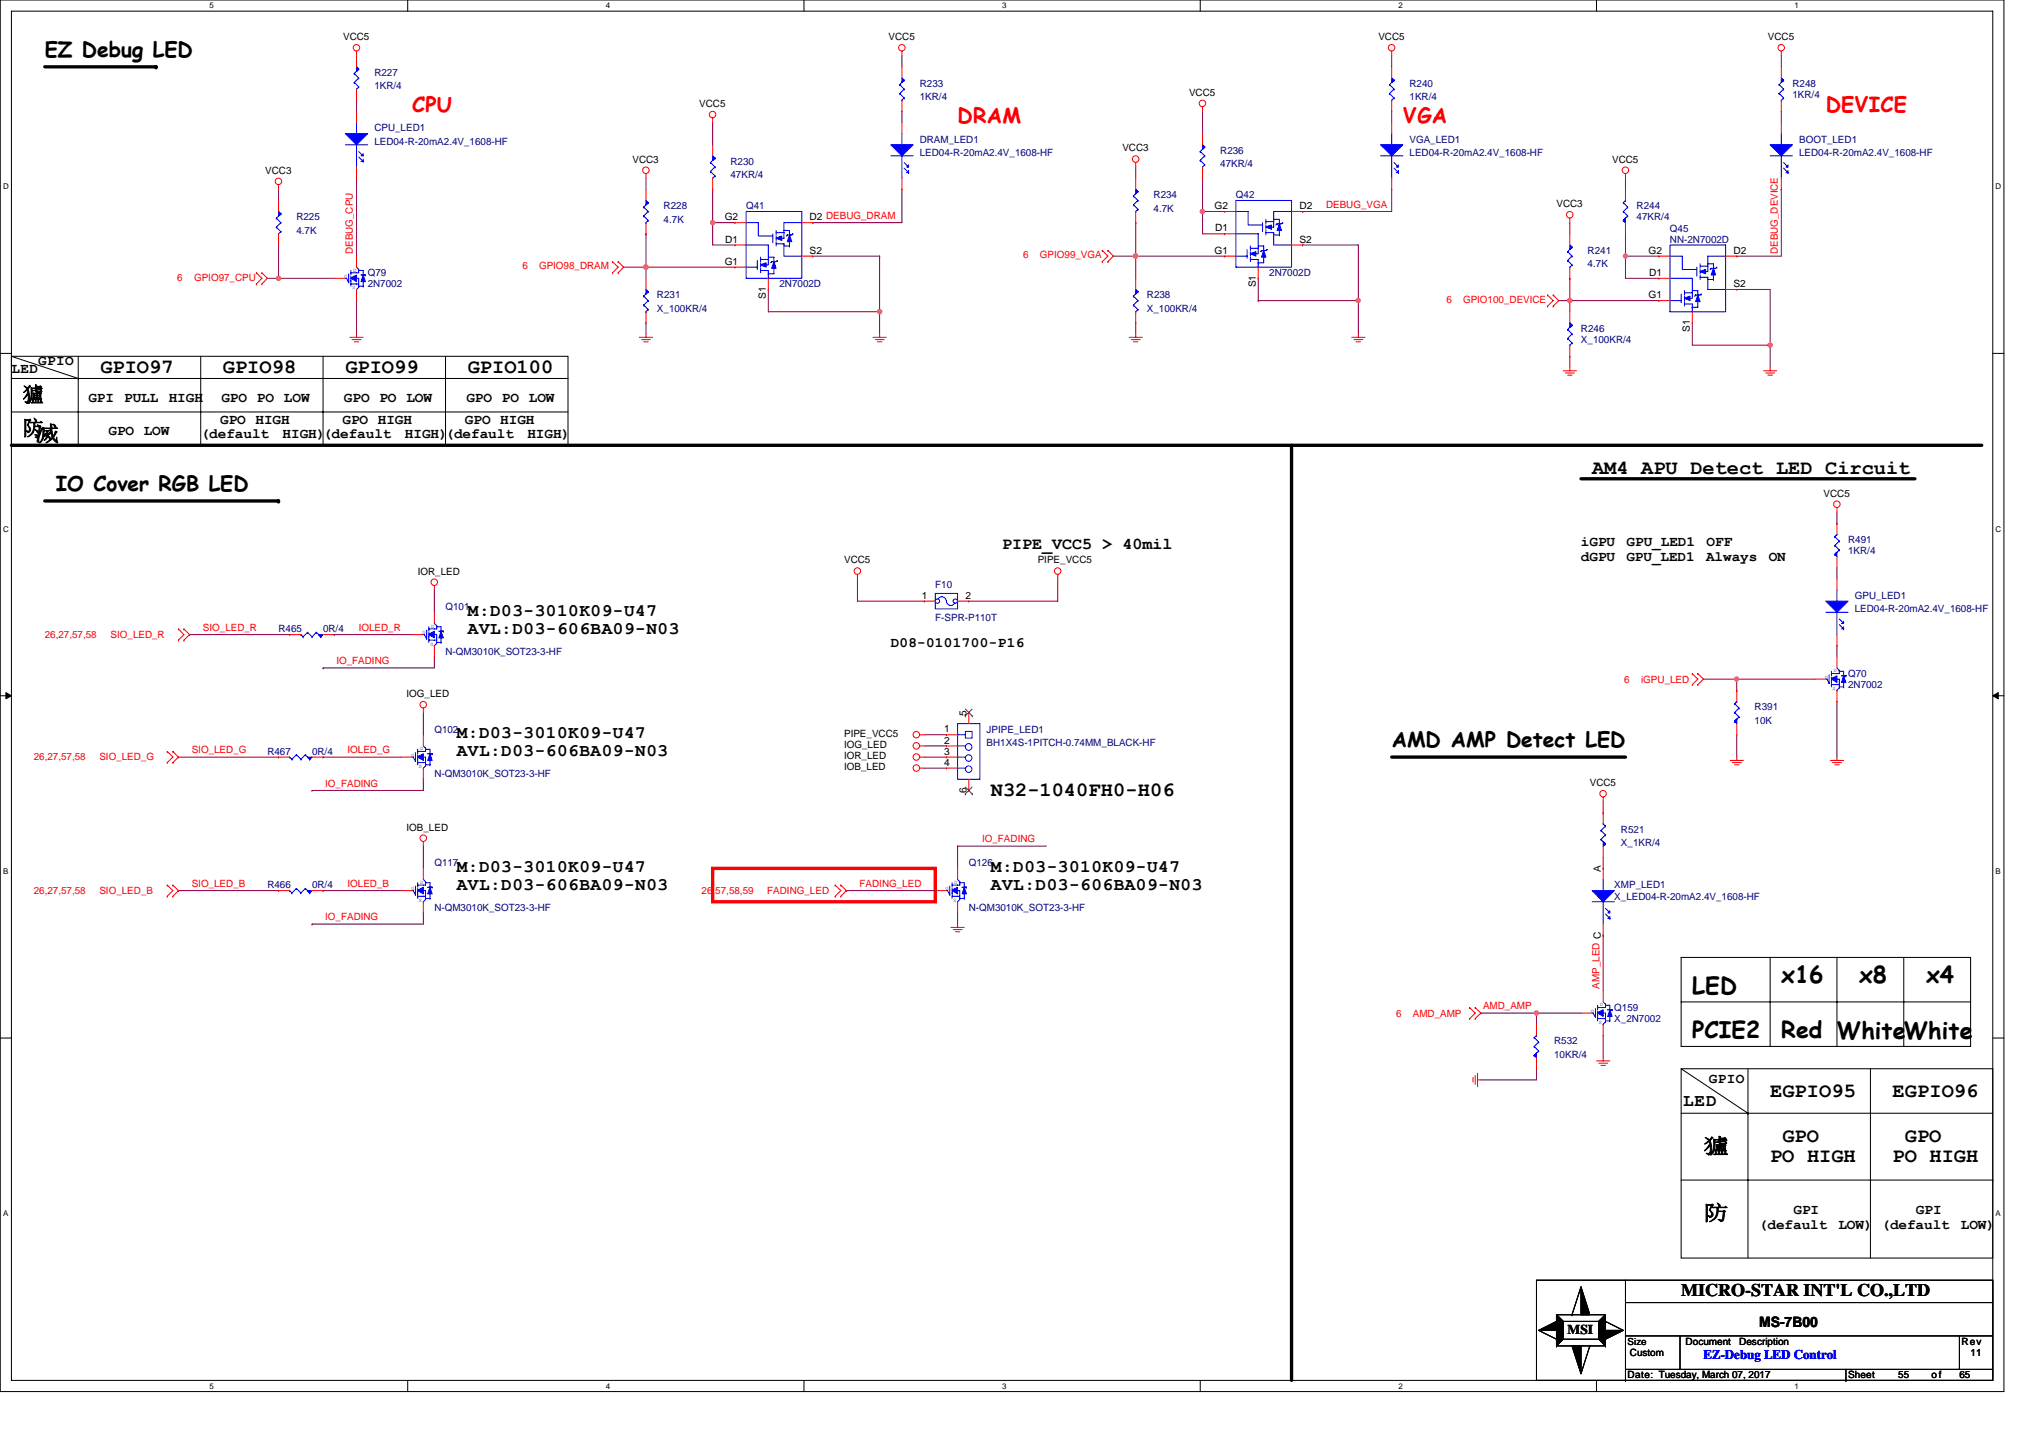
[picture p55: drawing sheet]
<svg xmlns="http://www.w3.org/2000/svg" width="297mm" height="210mm" viewBox="0 0 297 210" stroke-linecap="round" stroke-linejoin="round" font-family="sans-serif">
<defs><g id="words">
<g font-size="3.4">
<text x="260.1" y="143.6">x16</text>
<text x="271.5" y="143.5">x8</text>
<text x="281.3" y="143.5">x4</text>
<text x="247.1" y="145.2">LED</text>
<text x="247.1" y="151.6">PCIE2</text>
<text x="260.1" y="151.6">Red WhiteWhite</text>
</g>
<g font-size="3.1">
<text x="6.5" y="8.3">EZ Debug LED</text>
<text x="3.3" y="58.7">獹</text>
<text x="3.3" y="63.5">防</text>
<text x="4.9" y="64.4">滅</text>
<text x="203.2" y="109.1">AMD AMP Detect LED</text>
<text x="248.8" y="168.4">獹</text>
<text x="248.8" y="178.2">防</text>
</g>
<g font-size="3.1" fill="#f00">
<text x="60.2" y="16.4">CPU</text>
<text x="266.6" y="16.4">DEVICE</text>
<text x="139.8" y="18">DRAM</text>
<text x="204.9" y="18">VGA</text>
</g>
<g font-size="3">
<text x="14.7" y="54.5">GPIO97</text>
<text x="32.6" y="54.5">GPIO98</text>
<text x="50.4" y="54.5">GPIO99</text>
<text x="68.3" y="54.5">GPIO100</text>
<text x="8.2" y="71.6">IO Cover RGB LED</text>
<text x="232.5" y="69.2">AM4 APU Detect LED Circuit</text>
<text x="144.7" y="116.3">N32-1040FH0-H06</text>
<text x="258.5" y="160.2">EGPIO95</text>
<text x="276.4" y="160.2">EGPIO96</text>
<text x="260.3" y="166.7">GPO</text>
<text x="278.2" y="166.7">GPO</text>
<text x="258.5" y="169.7">PO HIGH</text>
<text x="276.4" y="169.7">PO HIGH</text>
</g>
<g font-size="2.6">
<text x="68.3" y="89.9">M:D03-3010K09-U47</text>
<text x="68.3" y="92.5">AVL:D03-606BA09-N03</text>
<text x="66.7" y="107.8">M:D03-3010K09-U47</text>
<text x="66.7" y="110.4">AVL:D03-606BA09-N03</text>
<text x="66.7" y="127.3">M:D03-3010K09-U47</text>
<text x="66.7" y="129.9">AVL:D03-606BA09-N03</text>
<text x="144.7" y="127.3">M:D03-3010K09-U47</text>
<text x="144.7" y="129.9">AVL:D03-606BA09-N03</text>
<text x="245.8" y="161.5">LED</text>
<text x="245.5" y="189.3">MICRO-STAR INT'L CO.,LTD</text>
</g>
<text font-size="2.4" x="146.3" y="80.1">PIPE_VCC5 &gt; 40mil</text>
<g font-size="2.1">
<text x="5.6" y="53.3">GPIO</text>
<text x="1.7" y="54.4">LED</text>
<text x="12.9" y="58.7">GPI</text>
<text x="18.1" y="58.7">PULL</text>
<text x="24.6" y="58.7">HIGH</text>
<text x="32.3" y="58.7">GPO PO LOW</text>
<text x="50.2" y="58.7">GPO PO LOW</text>
<text x="68.1" y="58.7">GPO PO LOW</text>
<text x="15.8" y="63.5">GPO LOW</text>
<text x="29.3" y="64">(default</text>
<text x="32.1" y="61.9">GPO HIGH</text>
<text x="41.3" y="64">HIGH)</text>
<text x="47.2" y="64">(default</text>
<text x="50" y="61.9">GPO HIGH</text>
<text x="59.1" y="64">HIGH)(default</text>
<text x="67.9" y="61.9">GPO HIGH</text>
<text x="77" y="64">HIGH)</text>
<text x="230.9" y="79.8">iGPU</text>
<text x="230.9" y="81.9">dGPU</text>
<text x="237.5" y="81.9">GPU_LED1</text>
<text x="237.5" y="79.8">GPU_LED1</text>
<text x="249.1" y="81.9">Always</text>
<text x="249.2" y="79.8">OFF</text>
<text x="258.3" y="81.9">ON</text>
<text x="130.1" y="94.4">D08-0101700-P16</text>
<text x="249.6" y="158.1">GPIO</text>
<text x="256.9" y="179.4">(default</text>
<text x="261.9" y="177.3">GPI</text>
<text x="268.5" y="179.4">LOW)</text>
<text x="274.8" y="179.4">(default</text>
<text x="279.8" y="177.3">GPI</text>
<text x="286.4" y="179.4">LOW)</text>
<text x="256.9" y="193.8">MS-7B00</text>
</g>
<text font-size="2" x="228.9" y="194.8">MSI</text>
<text font-size="1.9" fill="#00f" x="248.8" y="198.5">EZ-Debug LED Control</text>
<g font-size="1.5">
<text x="50.1" y="5.9">VCC5</text>
<text x="129.8" y="5.9">VCC5</text>
<text x="201.3" y="5.9">VCC5</text>
<text x="258.2" y="5.9">VCC5</text>
<text x="102.1" y="15.6">VCC5</text>
<text x="173.6" y="14">VCC5</text>
<text x="92.4" y="23.7">VCC3</text>
<text x="163.9" y="22.1">VCC3</text>
<text x="235.4" y="23.7">VCC5</text>
<text x="38.7" y="25.4">VCC3</text>
<text x="105.8" y="32.2">G2</text>
<text x="105.9" y="35.4">D1</text>
<text x="118.2" y="32.2">D2 DEBUG_DRAM</text>
<text x="177.4" y="30.5">G2</text>
<text x="177.4" y="33.8">D1</text>
<text x="189.8" y="35.4">S2</text>
<text x="189.8" y="30.5">D2</text>
<text x="227.3" y="30.2">VCC3</text>
<text x="105.8" y="38.7">G1</text>
<text x="118.2" y="37.1">S2</text>
<text x="177.4" y="37.1">G1</text>
<text x="183.4" y="42" transform="rotate(-90 183.4 42)">S1</text>
<text x="240.7" y="37.1">G2</text>
<text x="240.8" y="40.3">D1</text>
<text x="253.1" y="41.9">S2</text>
<text x="253.1" y="37.1">D2</text>
<text x="111.9" y="43.6" transform="rotate(-90 111.9 43.6)">S1</text>
<text x="240.7" y="43.6">G1</text>
<text x="246.8" y="48.5" transform="rotate(-90 246.8 48.5)">S1</text>
<text x="266.3" y="72.5">VCC5</text>
<text x="61" y="83.9">IOR_LED</text>
<text x="123.3" y="82.3">VCC5</text>
<text x="151.5" y="82.3">PIPE_VCC5</text>
<text x="134.6" y="87.4">1</text>
<text x="141" y="87.4">2</text>
<text x="59.4" y="101.8">IOG_LED</text>
<text x="123.3" y="107.6">PIPE_VCC5</text>
<text x="137.9" y="107">1</text>
<text x="141.1" y="104.5" transform="rotate(-90 141.1 104.5)">5</text>
<text x="123.3" y="109.3">IOG_LED</text>
<text x="123.3" y="112.5">IOB_LED</text>
<text x="123.3" y="110.9">IOR_LED</text>
<text x="137.9" y="108.6">2</text>
<text x="137.9" y="110.2">3</text>
<text x="137.9" y="111.8">4</text>
<text x="141.1" y="115.8" transform="rotate(-90 141.1 115.8)">6</text>
<text x="232.2" y="114.8">VCC5</text>
<text x="59.4" y="121.3">IOB_LED</text>
<text x="233.8" y="127.3" transform="rotate(-90 233.8 127.3)">A</text>
<text x="246.2" y="196.4">Document</text>
<text x="254" y="196.4">Description</text>
<text x="286.5" y="196.4">Rev</text>
<text x="237.7" y="201.3">Date: Tuesday, March 07, 2017</text>
<text x="238" y="198">Custom</text>
<text x="269.9" y="201.3">Sheet</text>
<text x="277.2" y="201.3">55</text>
<text x="282.1" y="201.3">of</text>
<text x="286.1" y="201.3">65</text>
<text x="287.8" y="198">11</text>
</g>
<g font-size="1.5" fill="#000080">
<text x="54.7" y="11.1">R227</text>
<text x="54.7" y="13">1KR/4</text>
<text x="134.3" y="12.7">R233</text>
<text x="134.3" y="14.6">1KR/4</text>
<text x="205.8" y="12.7">R240</text>
<text x="205.8" y="14.6">1KR/4</text>
<text x="261.8" y="12.7">R248</text>
<text x="261.8" y="14.3">1KR/4</text>
<text x="54.7" y="19.2">CPU_LED1</text>
<text x="54.7" y="21.1">LED04-R-20mA2.4V_1608-HF</text>
<text x="134.3" y="20.8">DRAM_LED1</text>
<text x="134.3" y="22.8">LED04-R-20mA2.4V_1608-HF</text>
<text x="178.2" y="22.5">R236</text>
<text x="205.8" y="20.8">VGA_LED1</text>
<text x="205.8" y="22.8">LED04-R-20mA2.4V_1608-HF</text>
<text x="262.7" y="20.8">BOOT_LED1</text>
<text x="262.7" y="22.8">LED04-R-20mA2.4V_1608-HF</text>
<text x="106.7" y="24.1">R230</text>
<text x="106.7" y="26">47KR/4</text>
<text x="168.5" y="29">R234</text>
<text x="178.2" y="24.4">47KR/4</text>
<text x="180.5" y="29">Q42</text>
<text x="43.3" y="32.2">R225</text>
<text x="43.3" y="34.2">4.7K</text>
<text x="96.9" y="30.6">R228</text>
<text x="96.9" y="32.5">4.7K</text>
<text x="109" y="30.6">Q41</text>
<text x="168.5" y="30.9">4.7K</text>
<text x="239" y="30.6">R244</text>
<text x="239" y="32.2">47KR/4</text>
<text x="243.9" y="33.8">Q45</text>
<text x="243.9" y="35.5">NN-2N7002D</text>
<text x="53.7" y="40.3">Q79</text>
<text x="53.7" y="42">2N7002</text>
<text x="113.8" y="42">2N7002D</text>
<text x="185.4" y="40.3">2N7002D</text>
<text x="231.9" y="37.1">R241</text>
<text x="231.9" y="39">4.7K</text>
<text x="95.9" y="43.6">R231</text>
<text x="95.9" y="45.5">X_100KR/4</text>
<text x="167.5" y="43.6">R238</text>
<text x="167.5" y="45.5">X_100KR/4</text>
<text x="230.9" y="48.5">R246</text>
<text x="230.9" y="50.1">X_100KR/4</text>
<text x="269.9" y="79.4">R491</text>
<text x="269.9" y="81">1KR/4</text>
<text x="65.1" y="89.1">Q101</text>
<text x="136.6" y="85.9">F10</text>
<text x="270.9" y="87.5">GPU_LED1</text>
<text x="270.9" y="89.4">LED04-R-20mA2.4V_1608-HF</text>
<text x="40.7" y="92.4">R465</text>
<text x="47.2" y="92.4">0R/4</text>
<text x="65.1" y="95.6">N-QM3010K_SOT23-3-HF</text>
<text x="136.6" y="90.7">F-SPR-P110T</text>
<text x="269.9" y="98.8">Q70</text>
<text x="269.9" y="100.5">2N7002</text>
<text x="63.4" y="107">Q102</text>
<text x="144.1" y="107">JPIPE_LED1</text>
<text x="256.2" y="103.7">R391</text>
<text x="256.2" y="105.7">10K</text>
<text x="39" y="110.2">R467</text>
<text x="45.6" y="110.2">0R/4</text>
<text x="63.4" y="113.5">N-QM3010K_SOT23-3-HF</text>
<text x="144.1" y="108.9">BH1X4S-1PITCH-0.74MM_BLACK-HF</text>
<text x="236.7" y="121.6">R521</text>
<text x="236.7" y="123.6">X_1KR/4</text>
<text x="39" y="129.7">R466</text>
<text x="45.6" y="129.7">0R/4</text>
<text x="63.4" y="126.5">Q117</text>
<text x="141.5" y="126.5">Q126</text>
<text x="235.8" y="129.7">XMP_LED1</text>
<text x="235.8" y="131.4">X_LED04-R-20mA2.4V_1608-HF</text>
<text x="63.4" y="133">N-QM3010K_SOT23-3-HF</text>
<text x="141.5" y="133">N-QM3010K_SOT23-3-HF</text>
<text x="235.8" y="147.6">Q159</text>
<text x="235.8" y="149.2">X_2N7002</text>
<text x="227" y="152.5">R532</text>
<text x="227" y="154.5">10KR/4</text>
</g>
<g font-size="1.5" fill="#f00">
<text x="193.7" y="30.4">DEBUG_VGA</text>
<text x="25.9" y="41">6</text>
<text x="28.3" y="41">GPIO97_CPU</text>
<text x="51.5" y="37.1" transform="rotate(-90 51.5 37.1)">DEBUG_CPU</text>
<text x="76.3" y="39.3">6</text>
<text x="78.7" y="39.3">GPIO98_DRAM</text>
<text x="149.4" y="37.7">6</text>
<text x="151.9" y="37.7">GPIO99_VGA</text>
<text x="259.6" y="37.1" transform="rotate(-90 259.6 37.1)">DEBUG_DEVICE</text>
<text x="211.2" y="44.2">6</text>
<text x="213.7" y="44.2">GPIO100_DEVICE</text>
<text x="6.5" y="93.2">26,27,57,58</text>
<text x="16.1" y="93.2">SIO_LED_R</text>
<text x="29.6" y="92.1">SIO_LED_R</text>
<text x="52.4" y="92.1">IOLED_R</text>
<text x="49.1" y="97">IO_FADING</text>
<text x="237.2" y="99.7">6</text>
<text x="239.7" y="99.7">iGPU_LED</text>
<text x="4.9" y="111">26,27,57,58</text>
<text x="14.5" y="111">SIO_LED_G</text>
<text x="28" y="110">SIO_LED_G</text>
<text x="50.8" y="110">IOLED_G</text>
<text x="47.5" y="114.9">IO_FADING</text>
<text x="143.4" y="123">IO_FADING</text>
<text x="4.9" y="130.6">26,27,57,58</text>
<text x="14.5" y="130.6">SIO_LED_B</text>
<text x="28" y="129.5">SIO_LED_B</text>
<text x="50.8" y="129.5">IOLED_B</text>
<text x="102.5" y="130.6">26,57,58,59</text>
<text x="112.1" y="130.6">FADING_LED</text>
<text x="125.5" y="129.5">FADING_LED</text>
<text x="47.5" y="134.4">IO_FADING</text>
<text x="203.9" y="148.4">6</text>
<text x="206.3" y="148.4">AMD_AMP</text>
<text x="216.6" y="147.4">AMD_AMP</text>
<text x="233.6" y="144.4" transform="rotate(-90 233.6 144.4)">AMP_LED C</text>
</g>
<text font-size="1.4" x="237.7" y="196.3">Size</text>
<g font-size="1.2">
<text x="30.6" y="1.2">5</text>
<text x="88.5" y="1.2">4</text>
<text x="146.3" y="1.2">3</text>
<text x="204.2" y="1.2">2</text>
<text x="262.1" y="1.2">1</text>
<text x=".5" y="27.6">D</text>
<text x="291.4" y="27.6">D</text>
<text x=".5" y="77.6">C</text>
<text x="291.4" y="77.6">C</text>
<text x=".5" y="127.6">B</text>
<text x="291.4" y="127.6">B</text>
<text x=".5" y="177.6">A</text>
<text x="291.4" y="177.6">A</text>
<text x="30.6" y="202.8">5</text>
<text x="88.5" y="202.8">4</text>
<text x="146.3" y="202.8">3</text>
<text x="204.2" y="202.8">2</text>
<text x="262.1" y="202.8">1</text>
</g>
<g font-size=".8" fill="#00f">
<text x="50.3" y="40.6">G</text>
<text x="51.6" y="39.6">D</text>
<text x="51.4" y="42.2">S</text>
<text x="61.7" y="92.6">G</text>
<text x="62.8" y="94.3">S</text>
<text x="62.9" y="91.7">D</text>
<text x="266.5" y="99.1">G</text>
<text x="267.6" y="100.8">S</text>
<text x="267.8" y="98.2">D</text>
<text x="60" y="110.5">G</text>
<text x="61.2" y="112.2">S</text>
<text x="61.3" y="109.6">D</text>
<text x="60" y="130">G</text>
<text x="61.2" y="131.7">S</text>
<text x="61.3" y="129.1">D</text>
<text x="138.1" y="130">G</text>
<text x="139.2" y="131.7">S</text>
<text x="139.4" y="129.1">D</text>
<text x="232.3" y="147.9">G</text>
<text x="233.5" y="149.5">S</text>
<text x="233.6" y="146.9">D</text>
</g>
</g></defs>
<path d="M0 0h292.6v203.2h-292.6zM1.7 1.6h289.3v200h-289.3z" fill="none" stroke="#000" stroke-width=".15"/>
<g fill="#fff">
<path d="M30.6 .2h.6v1.3h-.6z"/>
<path d="M30.6 201.8h.6v1.3h-.6z"/>
</g>
<path d="M59.5 0v1.6M59.5 201.6v1.6" fill="none" stroke="#000" stroke-width=".15"/>
<g fill="#fff">
<path d="M88.5 .2h.6v1.3h-.6z"/>
<path d="M88.5 201.8h.6v1.3h-.6z"/>
</g>
<path d="M117.4 0v1.6M117.4 201.6v1.6" fill="none" stroke="#000" stroke-width=".15"/>
<g fill="#fff">
<path d="M146.3 .2h.7v1.3h-.7z"/>
<path d="M146.3 201.8h.7v1.3h-.7z"/>
</g>
<path d="M175.3 0v1.6M175.3 201.6v1.6" fill="none" stroke="#000" stroke-width=".15"/>
<g fill="#fff">
<path d="M204.2 .2h.6v1.3h-.6z"/>
<path d="M204.2 201.8h.6v1.3h-.6z"/>
</g>
<path d="M233.1 0v1.6M233.1 201.6v1.6" fill="none" stroke="#000" stroke-width=".15"/>
<g fill="#fff">
<path d="M262.1 .2h.6v1.3h-.6z"/>
<path d="M262.1 201.8h.6v1.3h-.6z"/>
<path d="M.5 26.6h.8v1.3h-.8z"/>
<path d="M291.4 26.6h.9v1.3h-.9z"/>
<path d="M.5 76.6h.8v1.3h-.8z"/>
<path d="M291.4 76.6h.9v1.3h-.9z"/>
</g>
<path d="M0 51.6h1.7M291 51.6h1.6" fill="none" stroke="#000" stroke-width=".15"/>
<g fill="#fff">
<path d="M.5 126.6h.7v1.3h-.7z"/>
<path d="M291.4 126.6h.8v1.3h-.8z"/>
</g>
<path d="M0 101.6h1.7M291 101.6h1.6" fill="none" stroke="#000" stroke-width=".15"/>
<path d="M.9 101.1l.8 .5-.8 .4zM291 101.6l.8-.5v.9z" fill="#000" stroke="#000" stroke-width=".15"/>
<g fill="#fff">
<path d="M.5 176.6h.7v1.2h-.7z"/>
<path d="M291.4 176.6h.8v1.2h-.8z"/>
</g>
<g fill="none" stroke="#000" stroke-width=".15">
<path d="M1.7 55.3h81.2M1.7 52l9.7 3.3M1.7 52h81.2v13h-81.2zM11.4 52v13M11.4 55.3h.1M29.3 52v13M47.2 52v13M65.1 52v13M1.7 60.2h81.2M245.5 139.8h42.3v13h-42.3zM258.5 139.8v13M268.3 139.8v13"/>
<path d="M278 139.8v13M0 151.6h1.7M245.5 146.3h42.3M245.5 156.1l9.8 6.5M245.5 156.1h45.5v27.6h-45.5zM255.3 156.1v27.6M273.2 156.1v27.6M291 151.6h1.6M245.5 162.6h45.5M245.5 172.3h45.5M255.3 162.6h.1M291 172.3h.1"/>
<path d="M224.4 186.9h66.6v14.7h-66.6zM224.7 194.3l2.6 1.3M227.3 192h7.2v4.5h-7.2zM227.3 195.6h.1M227.3 196.5h.1M227.3 192l1 1M228.3 195.6l-1 .9M228.3 193h.1M228.3 193h5.2v2.6h-5.2zM229.6 192h.1M230.9 187.9l-1.3 4.1M232.2 196.5h.1"/>
<path d="M232.2 196.5l-1.3 4.1M233.5 195.6l1 .9M234.5 192h.1M234.5 193h.1M234.5 192l-1 1M234.5 193l2.6 1.3M234.5 196.5h.1M237.4 190.2h53.6M237.4 195.1h53.6M237.4 186.9v14.7M237.4 200h53.6M245.3 195.1v4.9"/>
<path d="M269.6 200v1.6M286.1 195.1v4.9M237.4 201.6h.1M269.6 201.6h.1"/>
</g>
<path d="M6.5 9.8h16.3M22.8 9.8h.1M1.7 65h287.7M6.5 73.2h34.2M40.7 73.2h.1M188.6 65v136.6M230.9 69.9h48.8M203.2 110.6h34.2" fill="none" stroke="#000" stroke-width=".49"/>
<path d="M104.1 126.8h32.5v4.9h-32.5z" fill="none" stroke="#f00" stroke-width=".49"/>
<g fill="none" stroke="#800040" stroke-width=".15">
<path d="M52.1 14.6v1.7M104.1 17.9v3.2M131.7 16.3v1.6M131.7 8.1v1.7M175.6 16.3v3.2M203.2 16.3v1.6M203.2 8.1v1.7M260.1 16.3v1.6M260.1 8.1v1.7M40.7 27.6v1.7M40.7 35.8h.1M40.7 35.8v4.8"/>
<path d="M52.1 26h.1M52.1 26v11.4M91.1 39h3.2M94.3 39h.1M94.3 39h13M94.3 39v1.6M94.3 26v1.6M94.3 34.1h.1M94.3 34.1v4.9M104.1 27.6v4.9M104.1 32.5h3.2M104.1 32.5h.1"/>
<path d="M104.1 32.5v3.3h3.2M118.7 37.4h9.8M118.7 32.5h.1M128.5 37.4h.1M128.5 37.4v8.1M131.7 27.6v4.9h-13M162.6 37.4h3.3M165.9 24.4v1.6M165.9 32.5h.1M165.9 32.5v4.9M165.9 37.4v3.2M165.9 37.4h.1"/>
<path d="M165.9 37.4h13M175.6 30.9h.1M175.6 30.9v3.2h3.3M175.6 26v4.9M175.6 30.9h3.3M190.2 35.8h8.2v8.1M190.2 30.9h.1M203.2 27.6v3.3h-13M229.3 32.5v1.6M237.4 37.4h4.8M237.4 34.1v3.3M237.4 26v1.6"/>
<path d="M237.4 37.4h.1M237.4 37.4v3.2h4.8M260.1 27.6h.1M260.1 27.6v9.8h-6.5M39 40.6h1.7M40.7 40.6h8.1M52.1 43.9v4.9M94.3 47.1v1.7M112.2 42.3v3.2h16.3M128.5 45.5v3.3M165.9 47.1v1.7M183.7 40.6v3.3"/>
<path d="M183.7 43.9h14.7v4.9M183.7 43.9h.1M227.6 43.9h1.7M229.3 43.9v1.6M229.3 52v1.7M229.3 43.9h.1M229.3 43.9h12.9M229.3 40.6h.1M229.3 40.6v3.3M247.1 47.1v3.3h11.4M253.6 42.3h4.9v8.1M258.5 50.4h.1"/>
<path d="M258.5 50.4v3.3M268.3 74.8v1.6M27.7 92.7h.1M27.7 92.7h14.6M47.2 97.5h.1M48.8 92.7h.1M48.8 92.7h11.4M63.4 95.9v1.6h-16.2M63.4 86.2v3.2M125.2 84.5v3.3h9.8M154.5 84.5v3.3h-13M248.8 99.2h4.8"/>
<path d="M253.6 99.2h11.4M253.6 99.2h.1M253.6 99.2v1.6M268.3 94.3v1.6M268.3 82.9v1.6M26.1 110.6h.1M26.1 110.6h14.6M45.6 115.4h.1M47.2 110.6h.1M47.2 110.6h11.4M61.8 113.8v1.6h-16.2M61.8 104v3.3"/>
<path d="M135 110.6h3.2M135 107.3h3.2M135 112.2h3.2M135 108.9h3.2M234.1 117.1v1.6M253.6 107.3v3.3M268.3 102.4v8.2M26.1 130h.1M26.1 130h14.6M45.6 134.9h.1M47.2 130h.1M47.2 130h11.4"/>
<path d="M61.8 133.3v1.6h-16.2M61.8 123.5v3.3M123.6 130h.1M123.6 130h13M139.8 123.5h.1M139.8 123.5h13M139.8 123.5v3.3M139.8 133.3v1.6M234.1 125.2v1.6M234.1 136.5h.1M234.1 136.5v8.2M216.3 147.9h8.1v1.7"/>
<path d="M216.3 147.9h.1M224.4 156.1v1.6h-8.1M224.4 156.1h.1M224.4 147.9h6.5M234.1 151.2v3.2"/>
</g>
<g fill="#f0f" stroke="#f0f" stroke-width=".15">
<circle cx="104.1" cy="32.5" r=".32"/>
<circle cx="94.3" cy="39" r=".32"/>
<circle cx="165.8" cy="37.4" r=".32"/>
<circle cx="198.3" cy="43.9" r=".32"/>
<circle cx="40.7" cy="40.6" r=".32"/>
<circle cx="128.5" cy="45.5" r=".32"/>
<circle cx="229.2" cy="43.9" r=".32"/>
<circle cx="258.5" cy="50.4" r=".31"/>
<circle cx="237.4" cy="37.4" r=".32"/>
<circle cx="175.6" cy="30.9" r=".32"/>
<circle cx="253.6" cy="99.2" r=".31"/>
<circle cx="224.4" cy="147.9" r=".31"/>
</g>
<g fill="none" stroke="#f00" stroke-width=".15">
<path d="M52.1 7.5v2.3M52.1 16.3v1.6M52.1 14.6h.1M52.1 13v1.6M104.1 17.2v.7M131.7 7.5v.6M131.7 17.9v1.6M131.7 9.8v1.6M131.7 16.3h.1M131.7 14.6v1.7M175.6 15.6v.7M175.6 19.5v1.6"/>
<path d="M203.2 7.5v.6M203.2 17.9v1.6M203.2 9.8v1.6M203.2 16.3h.1M203.2 14.6v1.7M260.1 9.8v1.6M260.1 16.3h.1M260.1 17.9v1.6M260.1 14.6v1.7M260.1 7.5v.6M37.4 39.8h.1M37.4 39.8l.8 .8-.8 .9"/>
<path d="M38.2 39.8h.1M38.2 39.8l.8 .8-.8 .9M40.7 29.3v1.6M40.7 35.8h.1M40.7 34.1v1.7M40.7 27v.6M52.1 37.4v1.6M52.1 26h.1M52.1 24.4v1.6M89.4 39.8h.1M89.4 38.2h.1M89.4 38.2l.9 .8-.9 .8"/>
<path d="M90.3 38.2h.1M90.3 39.8h.1M90.3 38.2l.8 .8-.8 .8M94.3 25.4v.6M94.3 27.6v1.7M94.3 34.1h.1M94.3 32.5v1.6M104.1 21.1v1.7M104.1 27.6h.1M104.1 26v1.6M107.3 32.5h.1M107.3 35.8h.1"/>
<path d="M107.3 39h.1M107.3 35.8h1.7M107.3 32.5h1.7M107.3 39h1.7M117.1 37.4h1.6M117.1 32.5h1.6M118.7 37.4h.1M118.7 32.5h.1M131.7 27.6h.1M131.7 26v1.6M161 38.2h.1M161 36.6h.1"/>
<path d="M161 36.6l.8 .8-.8 .8M161.8 36.6h.1M161.8 38.2h.1M161.8 36.6l.8 .8-.8 .8M165.9 23.7v.7M165.9 26v1.6M165.9 32.5h.1M165.9 30.9v1.6M175.6 26h.1M175.6 24.4v1.6M178.9 30.9h.1M178.9 34.1h.1"/>
<path d="M178.9 37.4h.1M178.9 30.9h1.6M178.9 34.1h1.6M178.9 37.4h1.6M183.7 39v1.6M188.6 30.9h1.6M188.6 35.8h1.6M190.2 35.8h.1M190.2 30.9h.1M203.2 27.6h.1M203.2 26v1.6M229.3 31.9v.6"/>
<path d="M229.3 34.1v1.7M229.3 39v1.6M237.4 32.5v1.6M237.4 27.6h.1M237.4 27.6v1.7M237.4 25.4v.6M242.2 37.4h.1M242.2 37.4h1.7M252 37.4h1.6M253.6 37.4h.1M260.1 27.6h.1M260.1 26v1.6"/>
<path d="M37.4 41.5h.1M38.2 41.5h.1M48.8 40.6h1.6M51.1 49.3h1.9M51.4 49.6h1.3M51.7 49.9h.7M52.1 43.9h.1M52.1 42.3v1.6M52.1 48.8v.5M93.4 49.3h1.9M93.7 49.6h1.3M94 49.9h.7"/>
<path d="M94.3 48.8v.5M94.3 40.6v1.7M94.3 47.1h.1M94.3 45.5v1.6M112.2 42.3h.1M112.2 40.6v1.7M127.5 49.3h1.9M127.8 49.6h1.3M128.1 49.9h.7M128.5 48.8v.5M164.9 49.3h1.9M165.2 49.6h1.3"/>
<path d="M165.5 49.9h.7M165.9 48.8v.5M165.9 40.6v1.7M165.9 47.1h.1M165.9 45.5v1.6M183.7 40.6h.1M197.4 49.3h1.9M197.7 49.6h1.3M198 49.9h.7M198.4 48.8v.5M226 44.7h.1M226 43.1h.1"/>
<path d="M226 43.1l.8 .8-.8 .8M226.8 43.1h.1M226.8 44.7h.1M226.8 43.1l.8 .8-.8 .8M228.3 54.1h1.9M228.6 54.5h1.3M228.9 54.8h.7M229.3 53.7v.4M229.3 45.5v1.6M229.3 52h.1M229.3 40.6h.1M229.3 50.4v1.6"/>
<path d="M242.2 40.6h.1M242.2 43.9h.1M242.2 40.6h1.7M242.2 43.9h1.7M247.1 47.1h.1M247.1 45.5v1.6M252 42.3h1.6M253.6 42.3h.1M257.5 54.1h2M257.9 54.5h1.3M258.2 54.8h.6M258.5 53.7v.4"/>
<path d="M268.3 74.1v.7M268.3 76.4h.1M268.3 76.4v1.6M26.1 93.5h.1M26.1 91.8h.1M26.1 91.8l.8 .9-.8 .8M26.9 91.8h.1M26.9 93.5h.1M26.9 91.8l.8 .9-.8 .8M42.3 92.7h.1M42.3 92.7h1.6M47.2 92.7h1.6"/>
<path d="M60.2 92.7h1.6M63.4 85.5v.7M63.4 89.4v1.6M63.4 95.9h.1M63.4 94.3v1.6M125.2 83.9v.6M135 87.8h.1M135 87.8h1.6M139.8 87.8h1.7M141.5 87.8h.1M154.5 83.9v.6M247.1 100h.1"/>
<path d="M247.1 98.4h.1M247.1 98.4l.8 .8-.8 .8M247.9 98.4h.1M247.9 100h.1M247.9 98.4l.9 .8-.9 .8M265 99.2h1.6M268.3 95.9v1.6M268.3 81.3v1.6M268.3 84.5v1.7M268.3 94.3h.1M268.3 92.7v1.6M24.4 111.4h.1"/>
<path d="M24.4 109.7h.1M24.4 109.7l.8 .9-.8 .8M25.2 109.7h.1M25.2 111.4h.1M25.2 109.7l.9 .9-.9 .8M40.7 110.6h.1M40.7 110.6h1.6M45.6 110.6h1.6M58.6 110.6h1.6M61.8 107.3v1.6M61.8 113.8h.1M61.8 112.2v1.6"/>
<path d="M61.8 103.4v.6M134.3 107.3h.7M134.3 108.9h.7M134.3 112.2h.7M134.3 110.6h.7M138.2 107.3h.1M138.2 108.9h.1M138.2 110.6h.1M138.2 112.2h.1M138.2 110.6h1.6M138.2 107.3h1.6M138.2 108.9h1.6"/>
<path d="M138.2 112.2h1.6M141.5 115.4h.1M141.5 104h.1M141.5 104v1.7M141.5 113.8v1.6M234.1 116.4v.7M234.1 118.7h.1M234.1 118.7v1.6M252.7 111h1.9M253 111.4h1.3M253.3 111.7h.7M253.6 105.7v1.6"/>
<path d="M253.6 100.8h.1M253.6 100.8v1.6M253.6 110.6v.4M267.3 111h1.9M267.6 111.4h1.3M267.9 111.7h.7M268.3 102.4h.1M268.3 100.8v1.6M268.3 110.6v.4M24.4 130.9h.1M24.4 129.2h.1M24.4 129.2l.8 .8-.8 .9"/>
<path d="M25.2 129.2h.1M25.2 130.9h.1M25.2 129.2l.9 .8-.9 .9M40.7 130h.1M40.7 130h1.6M45.6 130h1.6M58.6 130h1.6M61.8 126.8v1.6M61.8 133.3h.1M61.8 131.7v1.6M61.8 122.9v.6M122 130.9h.1"/>
<path d="M122 129.2h.1M122 129.2l.8 .8-.8 .9M122.8 129.2h.1M122.8 130.9h.1M122.8 129.2l.8 .8-.8 .9M136.6 130h1.6M138.9 135.4h1.9M139.2 135.7h1.3M139.5 136.1h.7M139.8 126.8v1.6M139.8 133.3h.1M139.8 131.7v1.6"/>
<path d="M139.8 134.9v.5M234.1 123.5v1.7M234.1 126.8h.1M234.1 136.5h.1M234.1 126.8v1.6M234.1 134.9v1.6M214.6 148.7h.1M214.6 147.1h.1M214.6 147.1l.8 .8-.8 .8M215.1 157.4v.6M215.4 157v1.3M215.4 147.1h.1"/>
<path d="M215.4 148.7h.1M215.4 147.1l.9 .8-.9 .8M215.8 157.7h.5M215.8 156.7v2M224.4 154.4v1.7M224.4 149.6h.1M224.4 149.6v1.6M230.9 147.9h1.6M233.1 154.9h2M233.5 155.3h1.3M233.8 155.6h.7M234.1 154.4v.5"/>
<path d="M234.1 144.7v1.6M234.1 151.2h.1M234.1 149.6v1.6"/>
<circle cx="52.1" cy="7" r=".48"/>
<circle cx="104.1" cy="16.7" r=".48"/>
<circle cx="131.7" cy="7" r=".48"/>
<circle cx="175.6" cy="15.1" r=".48"/>
<circle cx="203.2" cy="7" r=".48"/>
<circle cx="260.1" cy="7" r=".48"/>
<circle cx="40.7" cy="26.5" r=".48"/>
<circle cx="94.3" cy="24.9" r=".48"/>
<circle cx="165.8" cy="23.2" r=".48"/>
<circle cx="229.2" cy="31.4" r=".48"/>
<circle cx="237.4" cy="24.9" r=".48"/>
<circle cx="268.3" cy="73.6" r=".48"/>
<circle cx="63.4" cy="85" r=".48"/>
<circle cx="125.2" cy="83.4" r=".48"/>
<circle cx="154.5" cy="83.4" r=".48"/>
<circle cx="61.8" cy="102.9" r=".48"/>
<circle cx="133.8" cy="108.9" r=".48"/>
<circle cx="133.8" cy="107.3" r=".48"/>
<circle cx="133.8" cy="112.1" r=".48"/>
<circle cx="133.8" cy="110.5" r=".48"/>
<circle cx="234.1" cy="115.9" r=".48"/>
<circle cx="61.8" cy="122.4" r=".48"/>
</g>
<g fill="#000" stroke="#000" stroke-width=".15">
<path d="M224.7 194.3l2.6-1.3v1.3zM230.9 187.9l1.3 4.1h-1.3zM234.5 194.3h2.6l-2.6 1.3zM229.6 196.5h1.3v4.1z"/>
<path d="M227.3 192l1 1v2.6l-1 .9z" fill-rule="evenodd"/>
<path d="M227.3 192l1 1v2.6l-1 .9z" fill-rule="evenodd"/>
<path d="M227.3 192l1 1v2.6l-1 .9z" fill-rule="evenodd"/>
<path d="M234.5 192v4.5l-1-.9v-2.6z" fill-rule="evenodd"/>
<path d="M234.5 192v4.5l-1-.9v-2.6z" fill-rule="evenodd"/>
<path d="M234.5 192v4.5l-1-.9v-2.6z" fill-rule="evenodd"/>
</g>
<g fill="none" stroke="#00f" stroke-width=".15">
<path d="M51.7 10.7h.1M51.7 12h.1M51.7 10.7l.7 .7M51.7 12l.7 .7M52.1 17.9v1.6M52.1 13h.1M52.1 9.8l.3 .3M52.4 10.1h.1M52.4 11.4h.1M52.4 12.7h.1M52.4 10.1l-.7 .6M52.4 11.4l-.7 .6"/>
<path d="M52.4 12.7l-.3 .3M131.4 12.4h.1M131.4 13.7h.1M131.4 12.4l.6 .6M131.4 13.7l.6 .6M131.7 19.5v1.6M131.7 14.6h.1M131.7 11.4l.3 .3M132 11.7h.1M132 13h.1M132 14.3h.1M132 11.7l-.6 .7"/>
<path d="M132 13l-.6 .7M132 14.3l-.3 .3M202.9 12.4h.1M202.9 13.7h.1M202.9 12.4l.7 .6M202.9 13.7l.7 .6M203.2 19.5v1.6M203.2 14.6h.1M203.2 11.4l.4 .3M203.6 11.7h.1M203.6 13h.1M203.6 14.3h.1"/>
<path d="M203.6 11.7l-.7 .7M203.6 13l-.7 .7M203.6 14.3l-.4 .3M259.8 12.4h.1M259.8 13.7h.1M259.8 12.4l.7 .6M259.8 13.7l.7 .6M260.1 14.6h.1M260.1 11.4l.4 .3M260.1 19.5v1.6M260.5 11.7h.1M260.5 13h.1"/>
<path d="M260.5 14.3h.1M260.5 11.7l-.7 .7M260.5 13l-.7 .7M260.5 14.3l-.4 .3M40.4 31.9h.1M40.4 33.2h.1M40.4 31.9l.6 .6M40.4 33.2l.6 .6M40.7 34.1h.1M40.7 30.9l.3 .3M41 31.2h.1M41 32.5h.1"/>
<path d="M41 33.8h.1M41 31.2l-.6 .7M41 32.5l-.6 .7M41 33.8l-.3 .3M50.4 21.1h3.3M50.9 40v1.3l-.3-.7h-.2M51.2 39.5v.7M52.1 39l.3 .3M52.1 21.1v3.3M52.4 39.3v.5h-1.2M52.4 39.3h.1M52.4 39.5h.6v2.3"/>
<path d="M52.4 22.1l.5 .5M52.4 22.9l.6 .7M52.7 23.6h.3M52.9 22.6h.1M53 22.4v.4h-.3M53 23.2v.4M53 23.6h.1M94 30.2h.1M94 31.5h.1M94 30.2l.7 .7M94 31.5l.7 .7M94.3 32.5h.1"/>
<path d="M94.3 29.3l.4 .3M94.7 29.6h.1M94.7 30.9h.1M94.7 32.2h.1M94.7 29.6l-.7 .6M94.7 30.9l-.7 .6M94.7 32.2l-.4 .3M103.8 23.7h.1M103.8 25h.1M103.8 23.7l.6 .7M103.8 25l.6 .7M104.1 26h.1"/>
<path d="M104.1 22.8l.3 .3M104.4 23.1h.1M104.4 24.4h.1M104.4 25.7h.1M104.4 23.1l-.6 .6M104.4 24.4l-.6 .6M104.4 25.7l-.3 .3M109 30.9h8.1v9.7h-8.1zM109 32.5h1.7v2h2.2M109 39h1.6M109 35.8h3.2v2.1M110.6 38v1.3"/>
<path d="M111.1 38.4v.6M111.1 39.2v.6M111.1 37.5v.7M111.1 37.9h1.1M111.1 39.5h1.1v.5M112.2 40v.6M112.2 40h.1M112.2 37.5h.8v2.5h-.8M112.2 37.9v.8h-.3M112.7 38.2h.1M112.7 38.2l-.2 .2M112.9 34.1v1.3"/>
<path d="M113.3 34.5v.6M113.3 33.7v.6M113.3 35.3v.6M113.3 34h1.2M113.3 35.6h1.2M113.5 38l-.2 .2h-.6M113.5 38h.1M114.5 35.9h.8M114.5 33.7h.8v2.2M114.5 34v.8h-.3M114.5 35.6h.1M114.5 35.6v1.8h2.6"/>
<path d="M115 34.3h.1M115 34.3l-.2 .2M115.3 35.9h.1M115.8 34.1l-.2 .2h-.6M115.8 34.1h.1M117.1 32.5h-2.6v1.5M130.1 22.8h3.2M131.7 22.8v3.2M132 23.7l.5 .5M132 24.6l.7 .6M132.4 25.2h.3M132.5 24.2h.1"/>
<path d="M132.7 24.1v.3h-.3M132.7 24.9v.3M132.7 25.2h.1M165.5 28.6h.1M165.5 29.9h.1M165.5 28.6l.7 .7M165.5 29.9l.7 .7M165.9 30.9h.1M165.9 27.6l.3 .4M166.2 28h.1M166.2 29.3h.1M166.2 30.6h.1"/>
<path d="M166.2 28l-.7 .6M166.2 29.3l-.7 .6M166.2 30.6l-.3 .3M175.3 22.1h.1M175.3 23.4h.1M175.3 22.1l.6 .7M175.3 23.4l.6 .7M175.6 24.4h.1M175.6 21.1l.3 .4M175.9 21.5h.1M175.9 22.8h.1M175.9 24.1h.1"/>
<path d="M175.9 21.5l-.6 .6M175.9 22.8l-.6 .6M175.9 24.1l-.3 .3M180.5 30.9h1.8v2h2.1M180.5 37.4h1.6M180.5 34.1h3.2v2.2M180.5 29.3h8.1v9.7h-8.1zM182.1 36.4v1.3M182.6 36.7v.7M182.6 37.5v.7M182.6 35.9v.7M182.6 36.3h1.1"/>
<path d="M182.6 37.9h1.1v.5M183.7 35.9h.8v2.5h-.8M183.7 36.3v.8h-.3M183.7 38.4v.6M183.7 38.4h.1M184.2 36.6h.1M184.2 36.6l-.1 .1M184.4 32.5v1.3M184.9 32.9v.6M184.9 32v.7M184.9 33.7v.6M184.9 32.4h1.1"/>
<path d="M184.9 34h1.1M185 36.4l-.1 .2h-.7M185 36.4h.1M186 34v1.8h2.6M186 34.3h.8M186 32h.8v2.3M186 32.4v.8h-.3M186 34h.1M186.5 32.7h.1M186.5 32.7l-.2 .2M186.8 34.3h.1M187.3 32.5l-.1 .2h-.7"/>
<path d="M187.3 32.5h.1M188.6 30.9h-2.6v1.5M201.6 22.8h3.3M203.2 22.8v3.2M203.6 23.7l.5 .5M203.6 24.6l.6 .6M203.9 25.2h.3M204.1 24.2h.1M204.2 24.1v.3h-.3M204.2 24.9v.3M204.2 25.2h.1M228.9 36.7h.1"/>
<path d="M228.9 38h.1M228.9 36.7l.7 .7M228.9 38l.7 .7M229.3 39h.1M229.3 35.8l.3 .3M229.6 36.1h.1M229.6 37.4h.1M229.6 38.7h.1M229.6 36.1l-.7 .6M229.6 37.4l-.7 .6M229.6 38.7l-.3 .3M237.1 32.2h.1"/>
<path d="M237.1 30.9h.1M237.1 29.6h.1M237.1 32.2l.3 .3M237.1 30.9l.6 .6M237.1 29.6l.6 .6M237.4 29.3h.1M237.4 29.3l-.3 .3M237.7 31.5h.1M237.7 30.2h.1M237.7 31.5l-.6 .7M237.7 30.2l-.6 .7M243.9 37.4h1.8v1.9h2.1"/>
<path d="M243.9 35.8h8.1v9.7h-8.1zM247.8 39v1.3M248.3 39.3v.7M248.3 38.5v.7M248.3 38.9h1.1M249.4 38.5h.8v2.3M249.4 38.9v.8h-.3M249.9 39.2h.1M249.9 39.2l-.2 .1M250.7 39l-.2 .2h-.6M250.7 39h.1M252 37.4h-2.6v1.5"/>
<path d="M258.5 22.8h3.3M260.1 22.8v3.2M260.5 23.7l.5 .5M260.5 24.6l.6 .6M260.8 25.2h.3M261 24.2h.1M261.1 24.1v.3h-.3M261.1 24.9v.3M261.1 25.2h.1M51.2 41.5h1.2M51.2 41.1v.7M51.2 41h.1"/>
<path d="M51.2 40.3v.7M52.1 42.3h.1M52.1 40.6h.3v1.4l-.3 .3M52.4 41.8h.6M52.7 40.2h.7M53 41.8h.1M53.4 40.2h.1M94 43.2h.1M94 44.6h.1M94 43.2l.7 .7M94 44.6l.7 .6M94.3 45.5h.1"/>
<path d="M94.3 42.3l.4 .3M94.7 42.6h.1M94.7 43.9h.1M94.7 45.2h.1M94.7 42.6l-.7 .6M94.7 43.9l-.7 .7M94.7 45.2l-.4 .3M165.5 43.2h.1M165.5 44.6h.1M165.5 43.2l.7 .7M165.5 44.6l.7 .6M165.9 45.5h.1"/>
<path d="M165.9 42.3l.3 .3M166.2 42.6h.1M166.2 43.9h.1M166.2 45.2h.1M166.2 42.6l-.7 .6M166.2 43.9l-.7 .7M166.2 45.2l-.3 .3M228.9 48.1h.1M228.9 49.4h.1M228.9 48.1l.7 .7M228.9 49.4l.7 .7M229.3 50.4h.1"/>
<path d="M229.3 47.1l.3 .4M229.6 47.5h.1M229.6 48.8h.1M229.6 50.1h.1M229.6 47.5l-.7 .6M229.6 48.8l-.7 .6M229.6 50.1l-.3 .3M243.9 43.9h1.6M243.9 40.6h3.2v2.2M245.5 42.9v1.3M246 43.2v.7M246 44v.7"/>
<path d="M246 42.4v.7M246 42.8h1.1M246 44.4h1.1v.5M247.1 42.4h.8v2.5h-.8M247.1 42.8v.8h-.3M247.1 44.9v.6M247.1 44.9h.1M247.6 43.1h.1M247.6 43.1l-.1 .1M248.3 40.2v.6M248.3 40.5h1.1M248.4 42.9l-.1 .2h-.7"/>
<path d="M248.4 42.9h.1M249.4 40.5v1.8h2.6M249.4 40.8h.8M249.4 40.5h.1M250.2 40.8h.1M267.9 79.7h.1M267.9 78.4h.1M267.9 79.7l.7 .6M267.9 78.4l.7 .6M268.3 78h.1M268.3 78l-.4 .4M268.6 79h.1"/>
<path d="M268.6 79l-.7 .7M43.9 92.7h.1M43.9 92.7l.4 .3M44.3 93h.1M44.9 92.3h.1M44.9 92.3l.7 .7M44.9 92.3l-.6 .7M45.6 93h.1M46.2 92.3h.1M46.2 92.3l.7 .7M46.2 92.3l-.6 .7M46.9 93h.1"/>
<path d="M47.2 92.7l-.3 .3M62.3 92v1.3l-.3-.6h-.2M62.6 93.5h1.2M62.6 91.5v.7M62.6 93.2v.6M62.6 93h.1M62.6 92.3v.7M63.4 94.3h.1M63.4 92.7h.4v1.3l-.4 .3M63.4 91l.4 .4M63.8 91.4v.4h-1.2M63.8 91.4h.1"/>
<path d="M63.8 91.5h.6v2.3M63.8 93.8h.6M64.4 93.8h.1M64.7 92.2h.1M64.7 92.2h-.6M136.6 86.7h3.2v2.2h-3.2zM137 87.4a.65 .65 0 0 1 .7-.2 .65 .65 0 0 1 .5 .6M138.2 87.8a.64 .64 0 0 0 .5 .6 .64 .64 0 0 0 .7-.3M266.6 89.4h3.3M267.1 98.5v1.3l-.3-.6h-.2M267.5 100h1.1M267.5 98v.7"/>
<path d="M267.5 99.7v.6M267.5 99.5h.1M267.5 98.8v.7M267.9 81h.1M267.9 81l.4 .3M268.3 99.2h.3v1.3l-.3 .3M268.3 97.5l.3 .4M268.3 86.2v1.6M268.3 89.4v3.3M268.6 97.9v.5h-1.1M268.6 97.9h.1M268.6 98h.6v2.3"/>
<path d="M268.6 90.4l.5 .5M268.6 91.2l.6 .6M268.6 80.3h.1M268.6 80.3l-.7 .7M268.9 98.7h.7M268.9 91.8h.3M269.1 90.9h.1M269.2 90.7v.3h-.3M269.2 91.5v.3M269.2 91.8h.1M269.6 98.7h.1M42.3 110.6h.1"/>
<path d="M42.3 110.6l.3 .3M42.6 110.9h.1M43.3 110.2h.1M43.3 110.2l.6 .7M43.3 110.2l-.7 .7M43.9 110.9h.1M44.6 110.2h.1M44.6 110.2l.6 .7M44.6 110.2l-.7 .7M45.2 110.9h.1M45.6 110.6l-.4 .3M60.7 109.9v1.3l-.4-.6h-.1"/>
<path d="M61 110.9h.1M61 110.2v.7M61 111.4h1.1M61 109.4v.7M61 111v.7M61.8 112.2h.1M61.8 110.6h.3v1.2l-.3 .4M61.8 108.9l.3 .3M62.1 109.2v.5h-1.1M62.1 109.2h.1M62.1 109.4h.7v2.3M62.1 111.7h.7"/>
<path d="M62.8 111.7h.1M63.1 110.1h.1M63.1 110.1h-.6M139.8 105.7h3.3v8.1h-3.3zM139.8 107.3h1.2M139.8 110.6h1.2M139.8 112.2h1.2M139.8 108.9h1.2M141 106.8h1v1h-1zM141 108.9h.1M253.3 105.3h.1M253.3 104h.1"/>
<path d="M253.3 102.7h.1M253.3 105.3l.3 .4M253.3 104l.7 .7M253.3 102.7l.7 .7M253.6 102.4h.1M253.6 102.4l-.3 .3M254 104.7h.1M254 103.4h.1M254 104.7l-.7 .6M254 103.4l-.7 .6M268.3 100.8h.1M268.6 100.3h.6"/>
<path d="M269.2 100.3h.1M42.3 130h.1M42.3 130l.3 .4M42.6 130.4h.1M43.3 129.7h.1M43.3 129.7l.6 .7M43.3 129.7l-.7 .7M43.9 130.4h.1M44.6 129.7h.1M44.6 129.7l.6 .7M44.6 129.7l-.7 .7M45.2 130.4h.1"/>
<path d="M45.6 130l-.4 .4M60.7 129.4v1.3l-.4-.7h-.1M61 130.4h.1M61 129.7v.7M61 130.9h1.1M61 128.9v.7M61 130.5v.7M61.8 131.7h.1M61.8 130h.3v1.4l-.3 .3M61.8 128.4l.3 .4M62.1 128.8v.4h-1.1M62.1 128.8h.1"/>
<path d="M62.1 128.9h.7v2.3M62.1 131.2h.7M62.8 131.2h.1M63.1 129.6h.1M63.1 129.6h-.6M138.7 129.4v1.3l-.3-.7h-.2M139 130.9h1.2M139 128.9v.7M139 130.5v.7M139 130.4h.1M139 129.7v.7M139.8 131.7h.1"/>
<path d="M139.8 130h.4v1.4l-.4 .3M139.8 128.4l.4 .4M140.2 128.8v.4h-1.2M140.2 128.8h.1M140.2 128.9h.6v2.3M140.2 131.2h.6M140.5 129.6h.6M140.8 131.2h.1M141.1 129.6h.1M232.5 131.7h3.3M233.8 122.6h.1M233.8 121.3h.1"/>
<path d="M233.8 122.6l.7 .6M233.8 121.3l.7 .6M234.1 128.4v1.6M234.1 131.7v3.2M234.1 120.3h.1M234.1 120.3l.4 .3M234.5 132.7l.4 .4M234.5 133.5l.6 .6M234.5 123.2h.1M234.5 121.9h.1M234.5 120.6h.1M234.5 123.2l-.4 .3"/>
<path d="M234.5 121.9l-.7 .7M234.5 120.6l-.7 .7M234.8 134.1h.3M234.9 133.1h.1M235.1 133v.3h-.3M235.1 133.8v.3M235.1 134.1h.1M224 154.1h.1M224 152.8h.1M224 151.5h.1M224 154.1l.4 .3M224 152.8l.7 .7"/>
<path d="M224 151.5l.7 .7M224.4 151.2h.1M224.4 151.2l-.4 .3M224.7 153.5h.1M224.7 152.2h.1M224.7 153.5l-.7 .6M224.7 152.2l-.7 .6M233 147.3v1.3l-.3-.7h-.2M233.3 148.3h.1M233.3 147.6v.7M233.3 148.7h1.2M233.3 146.8v.6"/>
<path d="M233.3 148.4v.7M234.1 149.6h.1M234.1 147.9h.4v1.3l-.4 .4M234.1 146.3l.4 .3M234.5 146.6v.5h-1.2M234.5 146.6h.1M234.5 146.8h.6v2.3M234.5 149.1h.6M234.8 147.4h.6M235.1 149.1h.1M235.4 147.4h.1"/>
<circle cx="136.9" cy="87.8" r=".32"/>
<circle cx="139.5" cy="87.8" r=".32"/>
<circle cx="141.5" cy="109.1" r=".48"/>
<circle cx="141.5" cy="112.3" r=".48"/>
<circle cx="141.5" cy="110.7" r=".48"/>
</g>
<g fill="#00f" stroke="#00f" stroke-width=".15">
<path d="M201.6 21.1h3.3l-1.7 1.7z"/>
<path d="M130.1 21.1h3.2l-1.6 1.7z"/>
<path d="M50.4 19.5h3.3l-1.6 1.6z"/>
<path d="M266.6 87.8h3.3l-1.6 1.6z"/>
<path d="M232.5 130h3.3l-1.7 1.7z"/>
<path d="M258.5 21.1h3.3l-1.7 1.7z"/>
<path d="M267.6 99l.7-.3v1l-.8-.5z" fill-rule="evenodd"/>
<path d="M269.2 98.7l.4 1h-.7l.3-1h.4z" fill-rule="evenodd"/>
<path d="M139 130l.8-.4v.9z" fill-rule="evenodd"/>
<path d="M140.8 129.6l.3 .9h-.6l.3-.9h.3z" fill-rule="evenodd"/>
<path d="M237.4 31.9v.6l-.3-.3z" fill-rule="evenodd"/>
<path d="M165.9 42.3l.3 .3-.3 .3 .3-.3-.3 .3z" fill-rule="evenodd"/>
<path d="M175.6 21.1l.3 .4-.3 .3 .3-.3-.3 .3z" fill-rule="evenodd"/>
<path d="M51.2 40.6l.9-.4v.9z" fill-rule="evenodd"/>
<path d="M53 40.2l.4 .9h-.7l.3-.9h.4z" fill-rule="evenodd"/>
<path d="M229.3 47.1l.3 .4-.3 .3 .3-.3-.3 .3z" fill-rule="evenodd"/>
<path d="M233.3 147.9l.8-.5v1z" fill-rule="evenodd"/>
<path d="M235.1 147.4l.3 1h-.6l.3-1h.3z" fill-rule="evenodd"/>
<path d="M165.9 27.6l.3 .4-.3 .3 .3-.3-.3 .3z" fill-rule="evenodd"/>
<path d="M182.6 37.1l.8-.4v.7z" fill-rule="evenodd"/>
<path d="M184.9 33.2l.8-.3v.6z" fill-rule="evenodd"/>
<path d="M186.8 32.7l.4 1h-.7l.3-1h.2z" fill-rule="evenodd"/>
<path d="M184.5 36.6l.4 .9h-.7l.3-.9h.2z" fill-rule="evenodd"/>
<path d="M234.1 122.9l.4 .3-.4 .3v-.6l.4 .3z" fill-rule="evenodd"/>
<path d="M260.1 11.4l.4 .3-.4 .3 .4-.3-.4 .3z" fill-rule="evenodd"/>
<path d="M131.7 11.4l.3 .3-.3 .3 .3-.3-.3 .3z" fill-rule="evenodd"/>
<path d="M46.5 92.7h.7l-.3 .3z" fill-rule="evenodd"/>
<path d="M94.3 42.3l.4 .3-.4 .3 .4-.3-.4 .3z" fill-rule="evenodd"/>
<path d="M52.1 9.8l.3 .3-.3 .3 .3-.3-.3 .3z" fill-rule="evenodd"/>
<path d="M62.6 92.7l.8-.5v1z" fill-rule="evenodd"/>
<path d="M64.4 92.2l.3 1h-.6l.3-1h.3z" fill-rule="evenodd"/>
<path d="M111.1 38.7l.8-.3v.6z" fill-rule="evenodd"/>
<path d="M113.3 34.8l.9-.3v.6z" fill-rule="evenodd"/>
<path d="M115.3 34.3l.3 1h-.6l.3-1h.2z" fill-rule="evenodd"/>
<path d="M113 38.2l.3 1h-.6l.3-1h.2z" fill-rule="evenodd"/>
<path d="M253.6 105v.7l-.3-.4z" fill-rule="evenodd"/>
<path d="M268.3 80.6v.7l-.4-.3z" fill-rule="evenodd"/>
<path d="M44.9 130h.7l-.4 .4z" fill-rule="evenodd"/>
<path d="M203.2 11.4l.4 .3-.4 .3 .4-.3-.4 .3z" fill-rule="evenodd"/>
<path d="M94.3 29.3l.4 .3-.4 .3 .4-.3-.4 .3z" fill-rule="evenodd"/>
<path d="M246 43.6l.8-.4v.7z" fill-rule="evenodd"/>
<path d="M248.3 39.7l.8-.4v.7z" fill-rule="evenodd"/>
<path d="M250.2 39.2l.3 1h-.6l.3-1h.2z" fill-rule="evenodd"/>
<path d="M247.9 43.1l.4 .9h-.7l.3-.9h.2z" fill-rule="evenodd"/>
<path d="M44.9 110.6h.7l-.4 .3z" fill-rule="evenodd"/>
<path d="M229.3 35.8l.3 .3-.3 .3 .3-.3-.3 .3z" fill-rule="evenodd"/>
<path d="M40.7 30.9l.3 .3-.3 .3 .3-.3-.3 .3z" fill-rule="evenodd"/>
<path d="M61 130l.8-.4v.9z" fill-rule="evenodd"/>
<path d="M62.8 129.6l.3 .9h-.6l.3-.9h.3z" fill-rule="evenodd"/>
<path d="M104.1 22.8l.3 .3-.3 .3 .3-.3-.3 .3z" fill-rule="evenodd"/>
<path d="M61 110.6l.8-.5v.9z" fill-rule="evenodd"/>
<path d="M62.8 110.1l.3 .9h-.6l.3-.9h.3z" fill-rule="evenodd"/>
<path d="M224 154.1l.4-.3v.6l-.4-.3 .4-.3z" fill-rule="evenodd"/>
</g>
<path d="M141 115.9h.1M141 104.5h.1M141 114.9l1 1M141 103.5l1 1M142 114.9l-1 1M142 103.5l-1 1M142 115.9h.1M142 104.5h.1" fill="none" stroke="#804000" stroke-width=".15"/>
<use href="#words"/>
</svg>
